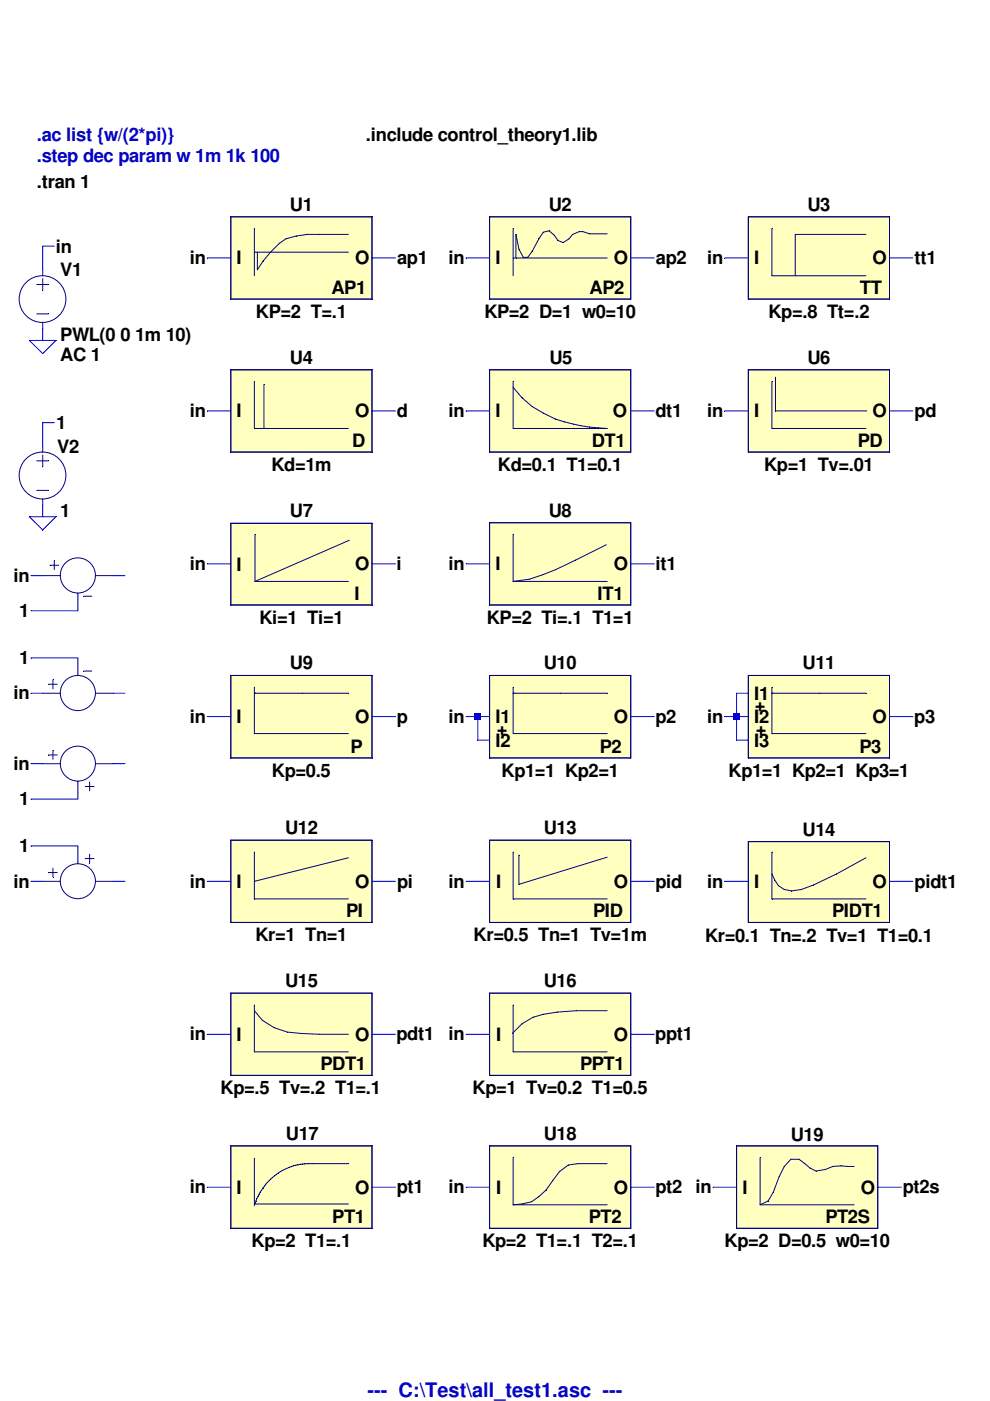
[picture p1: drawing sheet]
<svg xmlns="http://www.w3.org/2000/svg" width="210mm" height="297mm" viewBox="0 0 210 297" stroke-linecap="round" stroke-linejoin="round" font-family="sans-serif">
<defs><g id="words">
<text font-size="4.2" fill="#0000c8" x="77.9" y="296.3">--- C:\Test\all_test1.asc ---</text>
<g font-size="3.9" fill="#0000c8">
<text x="7.8" y="29.9">.ac list {w/(2*pi)}</text>
<text x="7.8" y="34.2">.step dec param w 1m 1k 100</text>
</g>
<g font-size="3.9">
<text x="77.6" y="29.9">.include control_theory1.lib</text>
<text x="7.8" y="39.8">.tran 1</text>
<text x="61.5" y="44.7">U1</text>
<text x="116.3" y="44.7">U2</text>
<text x="171.2" y="44.7">U3</text>
<text x="11.9" y="53.6">in</text>
<text x="12.8" y="58.5">V1</text>
<text x="40.2" y="56">in</text>
<text x="50.2" y="56">I</text>
<text x="75.3" y="56">O</text>
<text x="84.2" y="56">ap1</text>
<text x="95.1" y="56">in</text>
<text x="105" y="56">I</text>
<text x="130.1" y="56">O</text>
<text x="139.1" y="56">ap2</text>
<text x="149.9" y="56">in</text>
<text x="159.9" y="56">I</text>
<text x="185" y="56">O</text>
<text x="193.9" y="56">tt1</text>
<text x="70.3" y="62.3">AP1</text>
<text x="125" y="62.3">AP2</text>
<text x="182.3" y="62.3">TT</text>
<text x="54.3" y="67.4">KP=2 T=.1</text>
<text x="102.7" y="67.4">KP=2 D=1 w0=10</text>
<text x="162.9" y="67.4">Kp=.8 Tt=.2</text>
<text x="12.8" y="76.6">AC 1</text>
<text x="12.8" y="72.3">PWL(0 0 1m 10)</text>
<text x="61.5" y="77.1">U4</text>
<text x="116.5" y="77.3">U5</text>
<text x="171.2" y="77.1">U6</text>
<text x="40.2" y="88.4">in</text>
<text x="50.2" y="88.5">I</text>
<text x="75.3" y="88.5">O</text>
<text x="84.1" y="88.4">d</text>
<text x="95.1" y="88.4">in</text>
<text x="105" y="88.5">I</text>
<text x="130" y="88.5">O</text>
<text x="139" y="88.4">dt1</text>
<text x="149.9" y="88.4">in</text>
<text x="159.9" y="88.5">I</text>
<text x="185" y="88.5">O</text>
<text x="193.9" y="88.4">pd</text>
<text x="11.9" y="90.9">1</text>
<text x="12.1" y="96">V2</text>
<text x="74.6" y="94.7">D</text>
<text x="125.5" y="94.7">DT1</text>
<text x="181.9" y="94.7">PD</text>
<text x="57.6" y="99.9">Kd=1m</text>
<text x="105.6" y="99.9">Kd=0.1 T1=0.1</text>
<text x="162" y="99.9">Kp=1 Tv=.01</text>
<text x="12.8" y="109.7">1</text>
<text x="61.5" y="109.5">U7</text>
<text x="116.3" y="109.5">U8</text>
<text x="2.8" y="123.4">in</text>
<text x="40.2" y="120.9">in</text>
<text x="50.2" y="121">I</text>
<text x="75.3" y="120.9">O</text>
<text x="84.1" y="120.9">i</text>
<text x="95.1" y="120.9">in</text>
<text x="105" y="120.9">I</text>
<text x="130.1" y="120.9">O</text>
<text x="139" y="120.9">it1</text>
<text x="4.1" y="130.9">1</text>
<text x="75.1" y="127.1">I</text>
<text x="126.7" y="127.1">IT1</text>
<text x="55" y="132.2">Ki=1 Ti=1</text>
<text x="103.2" y="132.2">KP=2 Ti=.1 T1=1</text>
<text x="4.1" y="140.8">1</text>
<text x="61.5" y="141.9">U9</text>
<text x="115.3" y="141.9">U10</text>
<text x="170.2" y="141.9">U11</text>
<text x="2.8" y="148.3">in</text>
<text x="159.9" y="148.3">I1</text>
<text x="40.2" y="153.3">in</text>
<text x="50.2" y="153.3">I</text>
<text x="75.3" y="153.3">O</text>
<text x="84.1" y="153.3">p</text>
<text x="95.1" y="153.3">in</text>
<text x="105" y="153.3">I1</text>
<text x="105.4" y="155.8">+</text>
<text x="130.1" y="153.3">O</text>
<text x="139" y="153.3">p2</text>
<text x="149.9" y="153.3">in</text>
<text x="159.9" y="153.3">I2</text>
<text x="160.1" y="150.7">+</text>
<text x="160.2" y="155.8">+</text>
<text x="185" y="153.3">O</text>
<text x="193.8" y="153.3">p3</text>
<text x="74.3" y="159.6">P</text>
<text x="105" y="158.3">I2</text>
<text x="127.2" y="159.6">P2</text>
<text x="159.9" y="158.3">I3</text>
<text x="182.2" y="159.6">P3</text>
<text x="2.8" y="163.3">in</text>
<text x="57.7" y="164.7">Kp=0.5</text>
<text x="106.3" y="164.7">Kp1=1 Kp2=1</text>
<text x="154.5" y="164.7">Kp1=1 Kp2=1 Kp3=1</text>
<text x="4.1" y="170.7">1</text>
<text x="60.5" y="176.8">U12</text>
<text x="115.3" y="176.8">U13</text>
<text x="170.2" y="177.3">U14</text>
<text x="4.1" y="180.7">1</text>
<text x="2.8" y="188.2">in</text>
<text x="40.2" y="188.2">in</text>
<text x="50.2" y="188.2">I</text>
<text x="75.3" y="188.2">O</text>
<text x="84.2" y="188.2">pi</text>
<text x="95.1" y="188.2">in</text>
<text x="105.2" y="188.2">I</text>
<text x="130.1" y="188.2">O</text>
<text x="139" y="188.2">pid</text>
<text x="149.9" y="188.2">in</text>
<text x="159.9" y="188.2">I</text>
<text x="185" y="188.2">O</text>
<text x="193.9" y="188.2">pidt1</text>
<text x="73.4" y="194.4">PI</text>
<text x="125.8" y="194.4">PID</text>
<text x="176.4" y="194.4">PIDT1</text>
<text x="54.1" y="199.6">Kr=1 Tn=1</text>
<text x="100.4" y="199.6">Kr=0.5 Tn=1 Tv=1m</text>
<text x="149.5" y="199.7">Kr=0.1 Tn=.2 Tv=1 T1=0.1</text>
<text x="60.5" y="209.3">U15</text>
<text x="115.3" y="209.3">U16</text>
<text x="40.2" y="220.6">in</text>
<text x="50.2" y="220.6">I</text>
<text x="75.3" y="220.6">O</text>
<text x="84.1" y="220.6">pdt1</text>
<text x="95.1" y="220.6">in</text>
<text x="105.2" y="220.6">I</text>
<text x="130.1" y="220.6">O</text>
<text x="138.9" y="220.6">ppt1</text>
<text x="67.9" y="226.9">PDT1</text>
<text x="123" y="226.9">PPT1</text>
<text x="46.8" y="232">Kp=.5 Tv=.2 T1=.1</text>
<text x="100.2" y="232">Kp=1 Tv=0.2 T1=0.5</text>
<text x="60.6" y="241.7">U17</text>
<text x="115.3" y="241.7">U18</text>
<text x="167.7" y="241.8">U19</text>
<text x="40.2" y="253">in</text>
<text x="50.2" y="253.1">I</text>
<text x="75.3" y="253.1">O</text>
<text x="84.1" y="253">pt1</text>
<text x="95.1" y="253">in</text>
<text x="105.2" y="253.1">I</text>
<text x="130.1" y="253.1">O</text>
<text x="139" y="253">pt2</text>
<text x="147.4" y="253">in</text>
<text x="157.4" y="253.1">I</text>
<text x="182.5" y="253.1">O</text>
<text x="191.4" y="253">pt2s</text>
<text x="70.4" y="259.3">PT1</text>
<text x="124.8" y="259.3">PT2</text>
<text x="175" y="259.3">PT2S</text>
<text x="53.3" y="264.4">Kp=2 T1=.1</text>
<text x="102.3" y="264.4">Kp=2 T1=.1 T2=.1</text>
<text x="153.6" y="264.4">Kp=2 D=0.5 w0=10</text>
</g>
</g></defs>
<path d="M7.8 60.3h2.5" fill="none" stroke="#00007f" stroke-width=".21"/>
<path d="M7.8 66.5h2.5" fill="none" stroke="#00007f" stroke-width=".21"/>
<path d="M9.1 59.1v2.5" fill="none" stroke="#00007f" stroke-width=".21"/>
<path d="M9.1 68.4v1.3" fill="none" stroke="#00007f" stroke-width=".21"/>
<path d="M9.1 57.2v1.3" fill="none" stroke="#00007f" stroke-width=".21"/>
<g fill="none" stroke="#00007f" stroke-width=".21">
<path d="M7.8 97.7h2.5"/>
<circle cx="9" cy="63.4" r="5"/>
</g>
<path d="M7.8 104h2.5" fill="none" stroke="#00007f" stroke-width=".21"/>
<path d="M9.1 96.5v2.5" fill="none" stroke="#00007f" stroke-width=".21"/>
<path d="M9.1 105.8v1.3" fill="none" stroke="#00007f" stroke-width=".21"/>
<path d="M9.1 94.6v1.2" fill="none" stroke="#00007f" stroke-width=".21"/>
<circle cx="9" cy="100.8" r="5" fill="none" stroke="#00007f" stroke-width=".21"/>
<path d="M49.2 46.3h29.3v16.8h-29.3z" fill="#ffffc0"/>
<path d="M49.2 63.1h29.3" fill="none" stroke="#00007f" stroke-width=".21"/>
<path d="M49.2 46.3v16.8" fill="none" stroke="#00007f" stroke-width=".21"/>
<path d="M49.2 46.3h29.3" fill="none" stroke="#00007f" stroke-width=".21"/>
<path d="M78.5 46.3v16.8" fill="none" stroke="#00007f" stroke-width=".21"/>
<path d="M48.9 46h30v17.4h-30z" fill="#ffffc0"/>
<path d="M48.9 63.4h30" fill="none" stroke="#00007f" stroke-width=".21"/>
<path d="M48.9 46v17.4" fill="none" stroke="#00007f" stroke-width=".21"/>
<path d="M48.9 46h30" fill="none" stroke="#00007f" stroke-width=".21"/>
<path d="M78.9 46v17.4" fill="none" stroke="#00007f" stroke-width=".21"/>
<path d="M48.9 46h30" fill="none" stroke="#00007f" stroke-width=".21"/>
<path d="M78.9 46v17.4" fill="none" stroke="#00007f" stroke-width=".21"/>
<path d="M48.9 63.4h30" fill="none" stroke="#00007f" stroke-width=".21"/>
<path d="M48.9 46v17.4" fill="none" stroke="#00007f" stroke-width=".21"/>
<path d="M53.9 48.5v10" fill="none" stroke="#00007f" stroke-width=".21"/>
<path d="M53.9 53.5h20" fill="none" stroke="#00007f" stroke-width=".21"/>
<path d="M54.6 53.5v3.7" fill="none" stroke="#00007f" stroke-width=".21"/>
<path d="M55.8 55.3l-1.2 1.9" fill="none" stroke="#00007f" stroke-width=".21"/>
<path d="M57.4 53.5l-1.6 1.8" fill="none" stroke="#00007f" stroke-width=".21"/>
<path d="M59.2 51.6l-1.8 1.9" fill="none" stroke="#00007f" stroke-width=".21"/>
<path d="M60.6 50.6l-1.4 1" fill="none" stroke="#00007f" stroke-width=".21"/>
<path d="M62.8 50l-2.2 .6" fill="none" stroke="#00007f" stroke-width=".21"/>
<path d="M65.2 49.7l-2.4 .3" fill="none" stroke="#00007f" stroke-width=".21"/>
<path d="M65.2 49.7h2.4" fill="none" stroke="#00007f" stroke-width=".21"/>
<path d="M67.6 49.7h6.3" fill="none" stroke="#00007f" stroke-width=".21"/>
<path d="M104.1 46.3h29.3v16.8h-29.3z" fill="#ffffc0"/>
<path d="M104.1 63.1h29.3" fill="none" stroke="#00007f" stroke-width=".21"/>
<path d="M104.1 46.3v16.8" fill="none" stroke="#00007f" stroke-width=".21"/>
<path d="M104.1 46.3h29.3" fill="none" stroke="#00007f" stroke-width=".21"/>
<path d="M133.4 46.3v16.8" fill="none" stroke="#00007f" stroke-width=".21"/>
<path d="M103.8 46h29.9v17.4h-29.9z" fill="#ffffc0"/>
<path d="M103.8 63.4h29.9" fill="none" stroke="#00007f" stroke-width=".21"/>
<path d="M103.8 46v17.4" fill="none" stroke="#00007f" stroke-width=".21"/>
<path d="M103.8 46h29.9" fill="none" stroke="#00007f" stroke-width=".21"/>
<path d="M133.7 46v17.4" fill="none" stroke="#00007f" stroke-width=".21"/>
<path d="M103.8 46h29.9" fill="none" stroke="#00007f" stroke-width=".21"/>
<path d="M133.7 46v17.4" fill="none" stroke="#00007f" stroke-width=".21"/>
<path d="M103.8 63.4h29.9" fill="none" stroke="#00007f" stroke-width=".21"/>
<path d="M103.8 46v17.4" fill="none" stroke="#00007f" stroke-width=".21"/>
<path d="M108.8 48.5v10" fill="none" stroke="#00007f" stroke-width=".21"/>
<path d="M108.8 54.7h19.9" fill="none" stroke="#00007f" stroke-width=".21"/>
<path d="M109.4 49.7v5" fill="none" stroke="#00007f" stroke-width=".21"/>
<path d="M109.4 49.7l.6 3.1" fill="none" stroke="#00007f" stroke-width=".21"/>
<path d="M110 52.8l1 1.8" fill="none" stroke="#00007f" stroke-width=".21"/>
<path d="M111 54.6h.9" fill="none" stroke="#00007f" stroke-width=".21"/>
<path d="M112.8 53.3l-.9 1.3" fill="none" stroke="#00007f" stroke-width=".21"/>
<path d="M114.3 50.6l-1.5 2.7" fill="none" stroke="#00007f" stroke-width=".21"/>
<path d="M115.2 49.2l-.9 1.4" fill="none" stroke="#00007f" stroke-width=".21"/>
<path d="M116.4 48.9l-1.2 .3" fill="none" stroke="#00007f" stroke-width=".21"/>
<path d="M116.4 48.9l1.1 1" fill="none" stroke="#00007f" stroke-width=".21"/>
<path d="M117.5 49.9l.8 1.1" fill="none" stroke="#00007f" stroke-width=".21"/>
<path d="M118.3 51l1.1 .4" fill="none" stroke="#00007f" stroke-width=".21"/>
<path d="M120.6 50.6l-1.2 .8" fill="none" stroke="#00007f" stroke-width=".21"/>
<path d="M121.4 49.7l-.8 .9" fill="none" stroke="#00007f" stroke-width=".21"/>
<path d="M122.8 49.1l-1.4 .6" fill="none" stroke="#00007f" stroke-width=".21"/>
<path d="M122.8 49.1h.8" fill="none" stroke="#00007f" stroke-width=".21"/>
<path d="M123.6 49.1l1.4 .5" fill="none" stroke="#00007f" stroke-width=".21"/>
<path d="M125 49.6h3.7" fill="none" stroke="#00007f" stroke-width=".21"/>
<path d="M159 46.3h29.3v16.8h-29.3z" fill="#ffffc0"/>
<path d="M159 63.1h29.3" fill="none" stroke="#00007f" stroke-width=".21"/>
<path d="M159 46.3v16.8" fill="none" stroke="#00007f" stroke-width=".21"/>
<path d="M159 46.3h29.3" fill="none" stroke="#00007f" stroke-width=".21"/>
<path d="M188.3 46.3v16.8" fill="none" stroke="#00007f" stroke-width=".21"/>
<path d="M158.7 46h29.9v17.4h-29.9z" fill="#ffffc0"/>
<path d="M158.7 63.4h29.9" fill="none" stroke="#00007f" stroke-width=".21"/>
<path d="M158.7 46v17.4" fill="none" stroke="#00007f" stroke-width=".21"/>
<path d="M158.7 46h29.9" fill="none" stroke="#00007f" stroke-width=".21"/>
<path d="M188.6 46v17.4" fill="none" stroke="#00007f" stroke-width=".21"/>
<path d="M158.7 46h29.9" fill="none" stroke="#00007f" stroke-width=".21"/>
<path d="M188.6 46v17.4" fill="none" stroke="#00007f" stroke-width=".21"/>
<path d="M158.7 63.4h29.9" fill="none" stroke="#00007f" stroke-width=".21"/>
<path d="M158.7 46v17.4" fill="none" stroke="#00007f" stroke-width=".21"/>
<path d="M168.6 49.7h15" fill="none" stroke="#00007f" stroke-width=".21"/>
<path d="M168.6 49.7v8.8" fill="none" stroke="#00007f" stroke-width=".21"/>
<path d="M163.7 48.5v10" fill="none" stroke="#00007f" stroke-width=".21"/>
<path d="M163.7 58.5h19.9" fill="none" stroke="#00007f" stroke-width=".21"/>
<path d="M49.2 78.7h29.3v16.8h-29.3z" fill="#ffffc0"/>
<path d="M49.2 95.5h29.3" fill="none" stroke="#00007f" stroke-width=".21"/>
<path d="M49.2 78.7v16.8" fill="none" stroke="#00007f" stroke-width=".21"/>
<path d="M49.2 78.7h29.3" fill="none" stroke="#00007f" stroke-width=".21"/>
<path d="M78.5 78.7v16.8" fill="none" stroke="#00007f" stroke-width=".21"/>
<path d="M48.9 78.4h30v17.4h-30z" fill="#ffffc0"/>
<path d="M48.9 95.8h30" fill="none" stroke="#00007f" stroke-width=".21"/>
<path d="M48.9 78.4v17.4" fill="none" stroke="#00007f" stroke-width=".21"/>
<path d="M48.9 78.4h30" fill="none" stroke="#00007f" stroke-width=".21"/>
<path d="M78.9 78.4v17.4" fill="none" stroke="#00007f" stroke-width=".21"/>
<path d="M48.9 78.4h30" fill="none" stroke="#00007f" stroke-width=".21"/>
<path d="M78.9 78.4v17.4" fill="none" stroke="#00007f" stroke-width=".21"/>
<path d="M48.9 95.8h30" fill="none" stroke="#00007f" stroke-width=".21"/>
<path d="M48.9 78.4v17.4" fill="none" stroke="#00007f" stroke-width=".21"/>
<path d="M53.9 80.9v9.9" fill="none" stroke="#00007f" stroke-width=".21"/>
<path d="M53.9 90.8h20" fill="none" stroke="#00007f" stroke-width=".21"/>
<path d="M56 81.5v9.3" fill="none" stroke="#00007f" stroke-width=".21"/>
<path d="M104.1 78.7h29.3v16.8h-29.3z" fill="#ffffc0"/>
<path d="M104.1 95.5h29.3" fill="none" stroke="#00007f" stroke-width=".21"/>
<path d="M104.1 78.7v16.8" fill="none" stroke="#00007f" stroke-width=".21"/>
<path d="M104.1 78.7h29.3" fill="none" stroke="#00007f" stroke-width=".21"/>
<path d="M133.4 78.7v16.8" fill="none" stroke="#00007f" stroke-width=".21"/>
<path d="M103.8 78.4h29.9v17.4h-29.9z" fill="#ffffc0"/>
<path d="M103.8 95.8h29.9" fill="none" stroke="#00007f" stroke-width=".21"/>
<path d="M103.8 78.4v17.4" fill="none" stroke="#00007f" stroke-width=".21"/>
<path d="M103.8 78.4h29.9" fill="none" stroke="#00007f" stroke-width=".21"/>
<path d="M133.7 78.4v17.4" fill="none" stroke="#00007f" stroke-width=".21"/>
<path d="M103.8 78.4h29.9" fill="none" stroke="#00007f" stroke-width=".21"/>
<path d="M133.7 78.4v17.4" fill="none" stroke="#00007f" stroke-width=".21"/>
<path d="M103.8 95.8h29.9" fill="none" stroke="#00007f" stroke-width=".21"/>
<path d="M103.8 78.4v17.4" fill="none" stroke="#00007f" stroke-width=".21"/>
<path d="M108.8 80.9v9.9" fill="none" stroke="#00007f" stroke-width=".21"/>
<path d="M108.8 90.8h19.9" fill="none" stroke="#00007f" stroke-width=".21"/>
<path d="M108.8 82.1l1.9 2.2" fill="none" stroke="#00007f" stroke-width=".21"/>
<path d="M110.7 84.3l2.1 1.9" fill="none" stroke="#00007f" stroke-width=".21"/>
<path d="M112.8 86.2l2.4 1.4" fill="none" stroke="#00007f" stroke-width=".21"/>
<path d="M115.2 87.6l2.5 1.2" fill="none" stroke="#00007f" stroke-width=".21"/>
<path d="M117.7 88.8l2 .7" fill="none" stroke="#00007f" stroke-width=".21"/>
<path d="M119.7 89.5l1.9 .4" fill="none" stroke="#00007f" stroke-width=".21"/>
<path d="M121.6 89.9l1.5 .4" fill="none" stroke="#00007f" stroke-width=".21"/>
<path d="M123.1 90.3l1.9 .3" fill="none" stroke="#00007f" stroke-width=".21"/>
<path d="M125 90.6l1.9 .1" fill="none" stroke="#00007f" stroke-width=".21"/>
<path d="M126.9 90.7l1.8 .1" fill="none" stroke="#00007f" stroke-width=".21"/>
<path d="M159 78.7h29.3v16.8h-29.3z" fill="#ffffc0"/>
<path d="M159 95.5h29.3" fill="none" stroke="#00007f" stroke-width=".21"/>
<path d="M159 78.7v16.8" fill="none" stroke="#00007f" stroke-width=".21"/>
<path d="M159 78.7h29.3" fill="none" stroke="#00007f" stroke-width=".21"/>
<path d="M188.3 78.7v16.8" fill="none" stroke="#00007f" stroke-width=".21"/>
<path d="M158.7 78.4h29.9v17.4h-29.9z" fill="#ffffc0"/>
<path d="M158.7 95.8h29.9" fill="none" stroke="#00007f" stroke-width=".21"/>
<path d="M158.7 78.4v17.4" fill="none" stroke="#00007f" stroke-width=".21"/>
<path d="M158.7 78.4h29.9" fill="none" stroke="#00007f" stroke-width=".21"/>
<path d="M188.6 78.4v17.4" fill="none" stroke="#00007f" stroke-width=".21"/>
<path d="M158.7 78.4h29.9" fill="none" stroke="#00007f" stroke-width=".21"/>
<path d="M188.6 78.4v17.4" fill="none" stroke="#00007f" stroke-width=".21"/>
<path d="M158.7 95.8h29.9" fill="none" stroke="#00007f" stroke-width=".21"/>
<path d="M158.7 78.4v17.4" fill="none" stroke="#00007f" stroke-width=".21"/>
<path d="M164.4 87.1h19.4" fill="none" stroke="#00007f" stroke-width=".21"/>
<path d="M163.7 80.9v9.9" fill="none" stroke="#00007f" stroke-width=".21"/>
<path d="M163.7 90.8h19.9" fill="none" stroke="#00007f" stroke-width=".21"/>
<path d="M164.4 80v7.1" fill="none" stroke="#00007f" stroke-width=".21"/>
<path d="M49.2 111.3h29.3v16.6h-29.3z" fill="#ffffc0"/>
<path d="M49.2 127.9h29.3" fill="none" stroke="#00007f" stroke-width=".21"/>
<path d="M49.2 111.3v16.6" fill="none" stroke="#00007f" stroke-width=".21"/>
<path d="M49.2 111.3h29.3" fill="none" stroke="#00007f" stroke-width=".21"/>
<path d="M78.5 111.3v16.6" fill="none" stroke="#00007f" stroke-width=".21"/>
<path d="M48.9 111h30v17.3h-30z" fill="#ffffc0"/>
<path d="M48.9 128.3h30" fill="none" stroke="#00007f" stroke-width=".21"/>
<path d="M48.9 111v17.3" fill="none" stroke="#00007f" stroke-width=".21"/>
<path d="M48.9 111h30" fill="none" stroke="#00007f" stroke-width=".21"/>
<path d="M78.9 111v17.3" fill="none" stroke="#00007f" stroke-width=".21"/>
<path d="M48.9 111h30" fill="none" stroke="#00007f" stroke-width=".21"/>
<path d="M78.9 111v17.3" fill="none" stroke="#00007f" stroke-width=".21"/>
<path d="M48.9 128.3h30" fill="none" stroke="#00007f" stroke-width=".21"/>
<path d="M48.9 111v17.3" fill="none" stroke="#00007f" stroke-width=".21"/>
<path d="M74 114.6l-19.9 8.7" fill="none" stroke="#00007f" stroke-width=".21"/>
<path d="M54.1 113.3v10" fill="none" stroke="#00007f" stroke-width=".21"/>
<path d="M54.1 123.3h19.8" fill="none" stroke="#00007f" stroke-width=".21"/>
<path d="M104.1 111.1h29.3v16.8h-29.3z" fill="#ffffc0"/>
<path d="M104.1 127.9h29.3" fill="none" stroke="#00007f" stroke-width=".21"/>
<path d="M104.1 111.1v16.8" fill="none" stroke="#00007f" stroke-width=".21"/>
<path d="M104.1 111.1h29.3" fill="none" stroke="#00007f" stroke-width=".21"/>
<path d="M133.4 111.1v16.8" fill="none" stroke="#00007f" stroke-width=".21"/>
<path d="M103.8 110.8h29.9v17.5h-29.9z" fill="#ffffc0"/>
<path d="M103.8 128.3h29.9" fill="none" stroke="#00007f" stroke-width=".21"/>
<path d="M103.8 110.8v17.5" fill="none" stroke="#00007f" stroke-width=".21"/>
<path d="M103.8 110.8h29.9" fill="none" stroke="#00007f" stroke-width=".21"/>
<path d="M133.7 110.8v17.5" fill="none" stroke="#00007f" stroke-width=".21"/>
<path d="M103.8 110.8h29.9" fill="none" stroke="#00007f" stroke-width=".21"/>
<path d="M133.7 110.8v17.5" fill="none" stroke="#00007f" stroke-width=".21"/>
<path d="M103.8 128.3h29.9" fill="none" stroke="#00007f" stroke-width=".21"/>
<path d="M103.8 110.8v17.5" fill="none" stroke="#00007f" stroke-width=".21"/>
<path d="M108.8 113.3v10" fill="none" stroke="#00007f" stroke-width=".21"/>
<path d="M108.8 123.3h19.9" fill="none" stroke="#00007f" stroke-width=".21"/>
<path d="M112.2 122.8l-3.4 .5" fill="none" stroke="#00007f" stroke-width=".21"/>
<path d="M115 121.9l-2.8 .9" fill="none" stroke="#00007f" stroke-width=".21"/>
<path d="M117.8 120.8l-2.8 1.1" fill="none" stroke="#00007f" stroke-width=".21"/>
<path d="M122 118.7l-4.2 2.1" fill="none" stroke="#00007f" stroke-width=".21"/>
<path d="M128.6 115.5l-6.6 3.2" fill="none" stroke="#00007f" stroke-width=".21"/>
<path d="M48.9 143.2h30v17.5h-30z" fill="#ffffc0"/>
<path d="M48.9 160.7h30" fill="none" stroke="#00007f" stroke-width=".21"/>
<path d="M48.9 143.2v17.5" fill="none" stroke="#00007f" stroke-width=".21"/>
<path d="M48.9 143.2h30" fill="none" stroke="#00007f" stroke-width=".21"/>
<path d="M78.9 143.2v17.5" fill="none" stroke="#00007f" stroke-width=".21"/>
<path d="M48.9 143.2h30" fill="none" stroke="#00007f" stroke-width=".21"/>
<path d="M78.9 143.2v17.5" fill="none" stroke="#00007f" stroke-width=".21"/>
<path d="M48.9 160.7h30" fill="none" stroke="#00007f" stroke-width=".21"/>
<path d="M48.9 143.2v17.5" fill="none" stroke="#00007f" stroke-width=".21"/>
<path d="M64.1 147h9.8" fill="none" stroke="#00007f" stroke-width=".21"/>
<path d="M53.9 147h10.2" fill="none" stroke="#00007f" stroke-width=".21"/>
<path d="M53.9 147h.1" fill="none" stroke="#00007f" stroke-width=".21"/>
<path d="M53.9 147h.1" fill="none" stroke="#00007f" stroke-width=".21"/>
<path d="M53.9 145.7v9.8" fill="none" stroke="#00007f" stroke-width=".21"/>
<path d="M53.9 155.5h20" fill="none" stroke="#00007f" stroke-width=".21"/>
<path d="M103.8 143.2h29.9v17.5h-29.9z" fill="#ffffc0"/>
<path d="M103.8 160.7h29.9" fill="none" stroke="#00007f" stroke-width=".21"/>
<path d="M103.8 143.2v17.5" fill="none" stroke="#00007f" stroke-width=".21"/>
<path d="M103.8 143.2h29.9" fill="none" stroke="#00007f" stroke-width=".21"/>
<path d="M133.7 143.2v17.5" fill="none" stroke="#00007f" stroke-width=".21"/>
<path d="M103.8 143.2h29.9" fill="none" stroke="#00007f" stroke-width=".21"/>
<path d="M133.7 143.2v17.5" fill="none" stroke="#00007f" stroke-width=".21"/>
<path d="M103.8 160.7h29.9" fill="none" stroke="#00007f" stroke-width=".21"/>
<path d="M103.8 143.2v17.5" fill="none" stroke="#00007f" stroke-width=".21"/>
<path d="M118.9 147h9.8" fill="none" stroke="#00007f" stroke-width=".21"/>
<path d="M108.8 147h10.1" fill="none" stroke="#00007f" stroke-width=".21"/>
<path d="M108.8 147h.1" fill="none" stroke="#00007f" stroke-width=".21"/>
<path d="M108.8 147h.1" fill="none" stroke="#00007f" stroke-width=".21"/>
<path d="M108.8 145.7v9.8" fill="none" stroke="#00007f" stroke-width=".21"/>
<path d="M108.8 155.5h19.9" fill="none" stroke="#00007f" stroke-width=".21"/>
<path d="M158.7 143.2h29.9v17.5h-29.9z" fill="#ffffc0"/>
<path d="M158.7 160.7h29.9" fill="none" stroke="#00007f" stroke-width=".21"/>
<path d="M158.7 143.2v17.5" fill="none" stroke="#00007f" stroke-width=".21"/>
<path d="M158.7 143.2h29.9" fill="none" stroke="#00007f" stroke-width=".21"/>
<path d="M188.6 143.2v17.5" fill="none" stroke="#00007f" stroke-width=".21"/>
<path d="M158.7 143.2h29.9" fill="none" stroke="#00007f" stroke-width=".21"/>
<path d="M188.6 143.2v17.5" fill="none" stroke="#00007f" stroke-width=".21"/>
<path d="M158.7 160.7h29.9" fill="none" stroke="#00007f" stroke-width=".21"/>
<path d="M158.7 143.2v17.5" fill="none" stroke="#00007f" stroke-width=".21"/>
<path d="M173.8 147h9.8" fill="none" stroke="#00007f" stroke-width=".21"/>
<path d="M163.7 147h10.1" fill="none" stroke="#00007f" stroke-width=".21"/>
<path d="M163.7 147h.1" fill="none" stroke="#00007f" stroke-width=".21"/>
<path d="M163.7 147h.1" fill="none" stroke="#00007f" stroke-width=".21"/>
<path d="M163.7 145.7v9.8" fill="none" stroke="#00007f" stroke-width=".21"/>
<path d="M163.7 155.5h19.9" fill="none" stroke="#00007f" stroke-width=".21"/>
<path d="M49.2 178.4h29.3v16.9h-29.3z" fill="#ffffc0"/>
<path d="M49.2 195.3h29.3" fill="none" stroke="#00007f" stroke-width=".21"/>
<path d="M49.2 178.4v16.9" fill="none" stroke="#00007f" stroke-width=".21"/>
<path d="M49.2 178.4h29.3" fill="none" stroke="#00007f" stroke-width=".21"/>
<path d="M78.5 178.4v16.9" fill="none" stroke="#00007f" stroke-width=".21"/>
<path d="M48.9 178.1h30v17.5h-30z" fill="#ffffc0"/>
<path d="M48.9 195.6h30" fill="none" stroke="#00007f" stroke-width=".21"/>
<path d="M48.9 178.1v17.5" fill="none" stroke="#00007f" stroke-width=".21"/>
<path d="M48.9 178.1h30" fill="none" stroke="#00007f" stroke-width=".21"/>
<path d="M78.9 178.1v17.5" fill="none" stroke="#00007f" stroke-width=".21"/>
<path d="M48.9 178.1h30" fill="none" stroke="#00007f" stroke-width=".21"/>
<path d="M78.9 178.1v17.5" fill="none" stroke="#00007f" stroke-width=".21"/>
<path d="M48.9 195.6h30" fill="none" stroke="#00007f" stroke-width=".21"/>
<path d="M48.9 178.1v17.5" fill="none" stroke="#00007f" stroke-width=".21"/>
<path d="M73.9 181.9l-20 5" fill="none" stroke="#00007f" stroke-width=".21"/>
<path d="M53.9 180.6v10" fill="none" stroke="#00007f" stroke-width=".21"/>
<path d="M53.9 190.6h20" fill="none" stroke="#00007f" stroke-width=".21"/>
<path d="M104.1 178.4h29.3v16.9h-29.3z" fill="#ffffc0"/>
<path d="M104.1 195.3h29.3" fill="none" stroke="#00007f" stroke-width=".21"/>
<path d="M104.1 178.4v16.9" fill="none" stroke="#00007f" stroke-width=".21"/>
<path d="M104.1 178.4h29.3" fill="none" stroke="#00007f" stroke-width=".21"/>
<path d="M133.4 178.4v16.9" fill="none" stroke="#00007f" stroke-width=".21"/>
<path d="M103.8 178.1h29.9v17.5h-29.9z" fill="#ffffc0"/>
<path d="M103.8 195.6h29.9" fill="none" stroke="#00007f" stroke-width=".21"/>
<path d="M103.8 178.1v17.5" fill="none" stroke="#00007f" stroke-width=".21"/>
<path d="M103.8 178.1h29.9" fill="none" stroke="#00007f" stroke-width=".21"/>
<path d="M133.7 178.1v17.5" fill="none" stroke="#00007f" stroke-width=".21"/>
<path d="M103.8 178.1h29.9" fill="none" stroke="#00007f" stroke-width=".21"/>
<path d="M133.7 178.1v17.5" fill="none" stroke="#00007f" stroke-width=".21"/>
<path d="M103.8 195.6h29.9" fill="none" stroke="#00007f" stroke-width=".21"/>
<path d="M103.8 178.1v17.5" fill="none" stroke="#00007f" stroke-width=".21"/>
<path d="M108.8 180.6v10" fill="none" stroke="#00007f" stroke-width=".21"/>
<path d="M108.8 190.6h19.9" fill="none" stroke="#00007f" stroke-width=".21"/>
<path d="M110 181.3v6.2" fill="none" stroke="#00007f" stroke-width=".21"/>
<path d="M128.7 181.7l-18.7 5.8" fill="none" stroke="#00007f" stroke-width=".21"/>
<path d="M159 178.8h29.3v16.5h-29.3z" fill="#ffffc0"/>
<path d="M159 195.3h29.3" fill="none" stroke="#00007f" stroke-width=".21"/>
<path d="M159 178.8v16.5" fill="none" stroke="#00007f" stroke-width=".21"/>
<path d="M159 178.8h29.3" fill="none" stroke="#00007f" stroke-width=".21"/>
<path d="M188.3 178.8v16.5" fill="none" stroke="#00007f" stroke-width=".21"/>
<path d="M158.7 178.4h29.9v17.2h-29.9z" fill="#ffffc0"/>
<path d="M158.7 195.6h29.9" fill="none" stroke="#00007f" stroke-width=".21"/>
<path d="M158.7 178.4v17.2" fill="none" stroke="#00007f" stroke-width=".21"/>
<path d="M158.7 178.4h29.9" fill="none" stroke="#00007f" stroke-width=".21"/>
<path d="M188.6 178.4v17.2" fill="none" stroke="#00007f" stroke-width=".21"/>
<path d="M158.7 178.4h29.9" fill="none" stroke="#00007f" stroke-width=".21"/>
<path d="M188.6 178.4v17.2" fill="none" stroke="#00007f" stroke-width=".21"/>
<path d="M158.7 195.6h29.9" fill="none" stroke="#00007f" stroke-width=".21"/>
<path d="M158.7 178.4v17.2" fill="none" stroke="#00007f" stroke-width=".21"/>
<path d="M163.7 180.6v10" fill="none" stroke="#00007f" stroke-width=".21"/>
<path d="M163.7 190.6h19.9" fill="none" stroke="#00007f" stroke-width=".21"/>
<path d="M163.7 185.3l.6 1.3" fill="none" stroke="#00007f" stroke-width=".21"/>
<path d="M164.3 186.6l.8 1.2" fill="none" stroke="#00007f" stroke-width=".21"/>
<path d="M165.1 187.8l1.2 .8" fill="none" stroke="#00007f" stroke-width=".21"/>
<path d="M166.3 188.6l1.6 .3" fill="none" stroke="#00007f" stroke-width=".21"/>
<path d="M169.9 188.6l-2 .3" fill="none" stroke="#00007f" stroke-width=".21"/>
<path d="M172.5 187.6l-2.6 1" fill="none" stroke="#00007f" stroke-width=".21"/>
<path d="M177.4 185.3l-4.9 2.3" fill="none" stroke="#00007f" stroke-width=".21"/>
<path d="M183.6 181.9l-6.2 3.4" fill="none" stroke="#00007f" stroke-width=".21"/>
<path d="M49.2 210.9h29.3v16.8h-29.3z" fill="#ffffc0"/>
<path d="M49.2 227.7h29.3" fill="none" stroke="#00007f" stroke-width=".21"/>
<path d="M49.2 210.9v16.8" fill="none" stroke="#00007f" stroke-width=".21"/>
<path d="M49.2 210.9h29.3" fill="none" stroke="#00007f" stroke-width=".21"/>
<path d="M78.5 210.9v16.8" fill="none" stroke="#00007f" stroke-width=".21"/>
<path d="M48.9 210.6h30v17.4h-30z" fill="#ffffc0"/>
<path d="M48.9 228h30" fill="none" stroke="#00007f" stroke-width=".21"/>
<path d="M48.9 210.6v17.4" fill="none" stroke="#00007f" stroke-width=".21"/>
<path d="M48.9 210.6h30" fill="none" stroke="#00007f" stroke-width=".21"/>
<path d="M78.9 210.6v17.4" fill="none" stroke="#00007f" stroke-width=".21"/>
<path d="M48.9 210.6h30" fill="none" stroke="#00007f" stroke-width=".21"/>
<path d="M78.9 210.6v17.4" fill="none" stroke="#00007f" stroke-width=".21"/>
<path d="M48.9 228h30" fill="none" stroke="#00007f" stroke-width=".21"/>
<path d="M48.9 210.6v17.4" fill="none" stroke="#00007f" stroke-width=".21"/>
<path d="M53.9 213.1v9.9" fill="none" stroke="#00007f" stroke-width=".21"/>
<path d="M53.9 223h20" fill="none" stroke="#00007f" stroke-width=".21"/>
<path d="M53.9 214.3l1.7 2" fill="none" stroke="#00007f" stroke-width=".21"/>
<path d="M55.6 216.3l2.5 1.6" fill="none" stroke="#00007f" stroke-width=".21"/>
<path d="M58.1 217.9l2.8 .9" fill="none" stroke="#00007f" stroke-width=".21"/>
<path d="M60.9 218.8l3 .3" fill="none" stroke="#00007f" stroke-width=".21"/>
<path d="M63.9 219.1l3.9 .2" fill="none" stroke="#00007f" stroke-width=".21"/>
<path d="M67.8 219.3h6.1" fill="none" stroke="#00007f" stroke-width=".21"/>
<path d="M104.1 210.9h29.3v16.8h-29.3z" fill="#ffffc0"/>
<path d="M104.1 227.7h29.3" fill="none" stroke="#00007f" stroke-width=".21"/>
<path d="M104.1 210.9v16.8" fill="none" stroke="#00007f" stroke-width=".21"/>
<path d="M104.1 210.9h29.3" fill="none" stroke="#00007f" stroke-width=".21"/>
<path d="M133.4 210.9v16.8" fill="none" stroke="#00007f" stroke-width=".21"/>
<path d="M103.8 210.6h29.9v17.4h-29.9z" fill="#ffffc0"/>
<path d="M103.8 228h29.9" fill="none" stroke="#00007f" stroke-width=".21"/>
<path d="M103.8 210.6v17.4" fill="none" stroke="#00007f" stroke-width=".21"/>
<path d="M103.8 210.6h29.9" fill="none" stroke="#00007f" stroke-width=".21"/>
<path d="M133.7 210.6v17.4" fill="none" stroke="#00007f" stroke-width=".21"/>
<path d="M103.8 210.6h29.9" fill="none" stroke="#00007f" stroke-width=".21"/>
<path d="M133.7 210.6v17.4" fill="none" stroke="#00007f" stroke-width=".21"/>
<path d="M103.8 228h29.9" fill="none" stroke="#00007f" stroke-width=".21"/>
<path d="M103.8 210.6v17.4" fill="none" stroke="#00007f" stroke-width=".21"/>
<path d="M108.8 213.1v9.9" fill="none" stroke="#00007f" stroke-width=".21"/>
<path d="M108.8 223h19.9" fill="none" stroke="#00007f" stroke-width=".21"/>
<path d="M110.7 217.1l-2.1 2" fill="none" stroke="#00007f" stroke-width=".21"/>
<path d="M113 215.7l-2.3 1.4" fill="none" stroke="#00007f" stroke-width=".21"/>
<path d="M115.2 215.1l-2.2 .6" fill="none" stroke="#00007f" stroke-width=".21"/>
<path d="M118.2 214.6l-3 .5" fill="none" stroke="#00007f" stroke-width=".21"/>
<path d="M122.2 214.3l-4 .3" fill="none" stroke="#00007f" stroke-width=".21"/>
<path d="M122.2 214.3h6.5" fill="none" stroke="#00007f" stroke-width=".21"/>
<path d="M49.2 243.3h29.3v16.8h-29.3z" fill="#ffffc0"/>
<path d="M49.2 260.1h29.3" fill="none" stroke="#00007f" stroke-width=".21"/>
<path d="M49.2 243.3v16.8" fill="none" stroke="#00007f" stroke-width=".21"/>
<path d="M49.2 243.3h29.3" fill="none" stroke="#00007f" stroke-width=".21"/>
<path d="M78.5 243.3v16.8" fill="none" stroke="#00007f" stroke-width=".21"/>
<path d="M48.9 243h30v17.4h-30z" fill="#ffffc0"/>
<path d="M48.9 260.4h30" fill="none" stroke="#00007f" stroke-width=".21"/>
<path d="M48.9 243v17.4" fill="none" stroke="#00007f" stroke-width=".21"/>
<path d="M48.9 243h30" fill="none" stroke="#00007f" stroke-width=".21"/>
<path d="M78.9 243v17.4" fill="none" stroke="#00007f" stroke-width=".21"/>
<path d="M48.9 243h30" fill="none" stroke="#00007f" stroke-width=".21"/>
<path d="M78.9 243v17.4" fill="none" stroke="#00007f" stroke-width=".21"/>
<path d="M48.9 260.4h30" fill="none" stroke="#00007f" stroke-width=".21"/>
<path d="M48.9 243v17.4" fill="none" stroke="#00007f" stroke-width=".21"/>
<path d="M66.3 246.7h7.6" fill="none" stroke="#00007f" stroke-width=".21"/>
<path d="M53.9 245.6v9.7" fill="none" stroke="#00007f" stroke-width=".21"/>
<path d="M53.9 255.3h20" fill="none" stroke="#00007f" stroke-width=".21"/>
<path d="M54.1 255.1l-.2 .6" fill="none" stroke="#00007f" stroke-width=".21"/>
<path d="M54.3 254.6l-.2 .5" fill="none" stroke="#00007f" stroke-width=".21"/>
<path d="M54.4 254.2l-.1 .4" fill="none" stroke="#00007f" stroke-width=".21"/>
<path d="M54.7 253.7l-.3 .5" fill="none" stroke="#00007f" stroke-width=".21"/>
<path d="M54.9 253.2l-.2 .5" fill="none" stroke="#00007f" stroke-width=".21"/>
<path d="M55.2 252.8l-.3 .4" fill="none" stroke="#00007f" stroke-width=".21"/>
<path d="M55.5 252.3l-.3 .5" fill="none" stroke="#00007f" stroke-width=".21"/>
<path d="M55.8 251.9l-.3 .4" fill="none" stroke="#00007f" stroke-width=".21"/>
<path d="M56 251.5l-.2 .4" fill="none" stroke="#00007f" stroke-width=".21"/>
<path d="M56.3 251.1l-.3 .4" fill="none" stroke="#00007f" stroke-width=".21"/>
<path d="M56.7 250.7l-.4 .4" fill="none" stroke="#00007f" stroke-width=".21"/>
<path d="M57.1 250.3l-.4 .4" fill="none" stroke="#00007f" stroke-width=".21"/>
<path d="M57.4 250l-.3 .3" fill="none" stroke="#00007f" stroke-width=".21"/>
<path d="M57.8 249.6l-.4 .4" fill="none" stroke="#00007f" stroke-width=".21"/>
<path d="M58.2 249.3l-.4 .3" fill="none" stroke="#00007f" stroke-width=".21"/>
<path d="M58.6 249l-.4 .3" fill="none" stroke="#00007f" stroke-width=".21"/>
<path d="M59 248.7l-.4 .3" fill="none" stroke="#00007f" stroke-width=".21"/>
<path d="M59.4 248.4l-.4 .3" fill="none" stroke="#00007f" stroke-width=".21"/>
<path d="M59.9 248.2l-.5 .2" fill="none" stroke="#00007f" stroke-width=".21"/>
<path d="M60.3 247.9l-.4 .3" fill="none" stroke="#00007f" stroke-width=".21"/>
<path d="M60.8 247.7l-.5 .2" fill="none" stroke="#00007f" stroke-width=".21"/>
<path d="M61.3 247.5l-.5 .2" fill="none" stroke="#00007f" stroke-width=".21"/>
<path d="M61.7 247.4l-.4 .1" fill="none" stroke="#00007f" stroke-width=".21"/>
<path d="M62.2 247.2l-.5 .2" fill="none" stroke="#00007f" stroke-width=".21"/>
<path d="M62.7 247.1l-.5 .1" fill="none" stroke="#00007f" stroke-width=".21"/>
<path d="M63.2 247l-.5 .1" fill="none" stroke="#00007f" stroke-width=".21"/>
<path d="M63.7 246.8l-.5 .2" fill="none" stroke="#00007f" stroke-width=".21"/>
<path d="M64.1 246.8h-.4" fill="none" stroke="#00007f" stroke-width=".21"/>
<path d="M64.6 246.8h-.5" fill="none" stroke="#00007f" stroke-width=".21"/>
<path d="M65.2 246.7l-.6 .1" fill="none" stroke="#00007f" stroke-width=".21"/>
<path d="M65.2 246.7h.5" fill="none" stroke="#00007f" stroke-width=".21"/>
<path d="M65.7 246.7h.5" fill="none" stroke="#00007f" stroke-width=".21"/>
<path d="M104.1 243.3h29.3v16.8h-29.3z" fill="#ffffc0"/>
<path d="M104.1 260.1h29.3" fill="none" stroke="#00007f" stroke-width=".21"/>
<path d="M104.1 243.3v16.8" fill="none" stroke="#00007f" stroke-width=".21"/>
<path d="M104.1 243.3h29.3" fill="none" stroke="#00007f" stroke-width=".21"/>
<path d="M133.4 243.3v16.8" fill="none" stroke="#00007f" stroke-width=".21"/>
<path d="M103.8 243h29.9v17.4h-29.9z" fill="#ffffc0"/>
<path d="M103.8 260.4h29.9" fill="none" stroke="#00007f" stroke-width=".21"/>
<path d="M103.8 243v17.4" fill="none" stroke="#00007f" stroke-width=".21"/>
<path d="M103.8 243h29.9" fill="none" stroke="#00007f" stroke-width=".21"/>
<path d="M133.7 243v17.4" fill="none" stroke="#00007f" stroke-width=".21"/>
<path d="M103.8 243h29.9" fill="none" stroke="#00007f" stroke-width=".21"/>
<path d="M133.7 243v17.4" fill="none" stroke="#00007f" stroke-width=".21"/>
<path d="M103.8 260.4h29.9" fill="none" stroke="#00007f" stroke-width=".21"/>
<path d="M103.8 243v17.4" fill="none" stroke="#00007f" stroke-width=".21"/>
<path d="M108.8 245.4v10" fill="none" stroke="#00007f" stroke-width=".21"/>
<path d="M108.8 255.4h19.9" fill="none" stroke="#00007f" stroke-width=".21"/>
<path d="M110.7 255.3l-1.9 .1" fill="none" stroke="#00007f" stroke-width=".21"/>
<path d="M112.7 254.8l-2 .5" fill="none" stroke="#00007f" stroke-width=".21"/>
<path d="M114.3 253.7l-1.6 1.1" fill="none" stroke="#00007f" stroke-width=".21"/>
<path d="M115.8 252.3l-1.5 1.4" fill="none" stroke="#00007f" stroke-width=".21"/>
<path d="M117.2 250.3l-1.4 2" fill="none" stroke="#00007f" stroke-width=".21"/>
<path d="M118.6 248.4l-1.4 1.9" fill="none" stroke="#00007f" stroke-width=".21"/>
<path d="M120.5 247l-1.9 1.4" fill="none" stroke="#00007f" stroke-width=".21"/>
<path d="M122.5 246.7l-2 .3" fill="none" stroke="#00007f" stroke-width=".21"/>
<path d="M122.5 246.7h6.2" fill="none" stroke="#00007f" stroke-width=".21"/>
<path d="M156.5 243.3h29.3v16.8h-29.3z" fill="#ffffc0"/>
<path d="M156.5 260.1h29.3" fill="none" stroke="#00007f" stroke-width=".21"/>
<path d="M156.5 243.3v16.8" fill="none" stroke="#00007f" stroke-width=".21"/>
<path d="M156.5 243.3h29.3" fill="none" stroke="#00007f" stroke-width=".21"/>
<path d="M185.8 243.3v16.8" fill="none" stroke="#00007f" stroke-width=".21"/>
<path d="M156.2 243h29.9v17.4h-29.9z" fill="#ffffc0"/>
<path d="M156.2 260.4h29.9" fill="none" stroke="#00007f" stroke-width=".21"/>
<path d="M156.2 243v17.4" fill="none" stroke="#00007f" stroke-width=".21"/>
<path d="M156.2 243h29.9" fill="none" stroke="#00007f" stroke-width=".21"/>
<path d="M186.1 243v17.4" fill="none" stroke="#00007f" stroke-width=".21"/>
<path d="M156.2 243h29.9" fill="none" stroke="#00007f" stroke-width=".21"/>
<path d="M186.1 243v17.4" fill="none" stroke="#00007f" stroke-width=".21"/>
<path d="M156.2 260.4h29.9" fill="none" stroke="#00007f" stroke-width=".21"/>
<path d="M156.2 243v17.4" fill="none" stroke="#00007f" stroke-width=".21"/>
<path d="M161.2 245.4v10" fill="none" stroke="#00007f" stroke-width=".21"/>
<path d="M161.2 255.4h19.9" fill="none" stroke="#00007f" stroke-width=".21"/>
<path d="M166.3 247.3l-1.1 2.2" fill="none" stroke="#00007f" stroke-width=".21"/>
<path d="M167.7 245.8l-1.4 1.5" fill="none" stroke="#00007f" stroke-width=".21"/>
<path d="M167.7 245.8h1.7" fill="none" stroke="#00007f" stroke-width=".21"/>
<path d="M169.4 245.8l1.2 .9" fill="none" stroke="#00007f" stroke-width=".21"/>
<path d="M170.6 246.7l1.1 .9" fill="none" stroke="#00007f" stroke-width=".21"/>
<path d="M171.7 247.6l1.3 .7" fill="none" stroke="#00007f" stroke-width=".21"/>
<path d="M175 247.9l-2 .4" fill="none" stroke="#00007f" stroke-width=".21"/>
<path d="M176.6 247.3l-1.6 .6" fill="none" stroke="#00007f" stroke-width=".21"/>
<path d="M178.3 247.2l-1.7 .1" fill="none" stroke="#00007f" stroke-width=".21"/>
<path d="M178.3 247.2l1.4 .1" fill="none" stroke="#00007f" stroke-width=".21"/>
<path d="M179.7 247.3h1.4" fill="none" stroke="#00007f" stroke-width=".21"/>
<path d="M162.9 254.6l-1.7 .8" fill="none" stroke="#00007f" stroke-width=".21"/>
<path d="M164 252.8l-1.1 1.8" fill="none" stroke="#00007f" stroke-width=".21"/>
<path d="M165.2 249.5l-1.2 3.3" fill="none" stroke="#00007f" stroke-width=".21"/>
<path d="M9.1 122h3.7" fill="none" stroke="#00007f" stroke-width=".21"/>
<path d="M16.5 125.8v3.7" fill="none" stroke="#00007f" stroke-width=".21"/>
<path d="M20.3 122h3.7" fill="none" stroke="#00007f" stroke-width=".21"/>
<path d="M17.8 126.4h1.7" fill="none" stroke="#00007f" stroke-width=".21"/>
<path d="M10.6 119.8h1.9" fill="none" stroke="#00007f" stroke-width=".21"/>
<path d="M11.5 118.9v1.9" fill="none" stroke="#00007f" stroke-width=".21"/>
<g fill="none" stroke="#00007f" stroke-width=".21">
<path d="M9.1 147h3.7"/>
<circle cx="16.5" cy="122" r="3.7"/>
</g>
<path d="M16.5 139.5v3.7" fill="none" stroke="#00007f" stroke-width=".21"/>
<path d="M20.3 147h3.7" fill="none" stroke="#00007f" stroke-width=".21"/>
<path d="M17.8 142.3h1.7" fill="none" stroke="#00007f" stroke-width=".21"/>
<path d="M10.3 145.1h1.8" fill="none" stroke="#00007f" stroke-width=".21"/>
<path d="M11.2 144.1v1.9" fill="none" stroke="#00007f" stroke-width=".21"/>
<g fill="none" stroke="#00007f" stroke-width=".21">
<path d="M9.1 161.9h3.7"/>
<circle cx="16.5" cy="146.9" r="3.7"/>
</g>
<path d="M16.5 165.7v3.7" fill="none" stroke="#00007f" stroke-width=".21"/>
<path d="M20.3 161.9h3.7" fill="none" stroke="#00007f" stroke-width=".21"/>
<path d="M10.3 160.1h1.8" fill="none" stroke="#00007f" stroke-width=".21"/>
<path d="M11.2 159.1v1.9" fill="none" stroke="#00007f" stroke-width=".21"/>
<path d="M18.1 166.8h1.8" fill="none" stroke="#00007f" stroke-width=".21"/>
<path d="M19 165.8v1.9" fill="none" stroke="#00007f" stroke-width=".21"/>
<g fill="none" stroke="#00007f" stroke-width=".21">
<path d="M9.1 186.9h3.7"/>
<circle cx="16.5" cy="161.9" r="3.7"/>
</g>
<path d="M16.5 179.4v3.7" fill="none" stroke="#00007f" stroke-width=".21"/>
<path d="M20.3 186.9h3.7" fill="none" stroke="#00007f" stroke-width=".21"/>
<path d="M10.3 185h1.8" fill="none" stroke="#00007f" stroke-width=".21"/>
<path d="M11.2 184.1v1.8" fill="none" stroke="#00007f" stroke-width=".21"/>
<path d="M18.1 182h1.8" fill="none" stroke="#00007f" stroke-width=".21"/>
<path d="M19 181.1v1.9" fill="none" stroke="#00007f" stroke-width=".21"/>
<circle cx="16.5" cy="186.8" r="3.7" fill="none" stroke="#00007f" stroke-width=".21"/>
<path d="M9.1 52.2h2.4M6.2 72.2h5.7l-2.8 2.8zM6.2 109.6h5.7l-2.8 2.8z" fill="none" stroke="#00f" stroke-width=".21"/>
<path d="M43.9 54.7h5" fill="none" stroke="#00f" stroke-width=".21"/>
<path d="M78.9 54.7h5" fill="none" stroke="#00f" stroke-width=".21"/>
<path d="M98.8 54.7h5" fill="none" stroke="#00f" stroke-width=".21"/>
<path d="M133.7 54.7h5" fill="none" stroke="#00f" stroke-width=".21"/>
<path d="M153.7 54.7h5" fill="none" stroke="#00f" stroke-width=".21"/>
<path d="M188.6 54.7h4.9" fill="none" stroke="#00f" stroke-width=".21"/>
<path d="M9.1 52.2v5" fill="none" stroke="#00f" stroke-width=".21"/>
<path d="M9.1 69.7v2.5" fill="none" stroke="#00f" stroke-width=".21"/>
<path d="M43.9 87.1h5" fill="none" stroke="#00f" stroke-width=".21"/>
<path d="M78.9 87.1h5" fill="none" stroke="#00f" stroke-width=".21"/>
<path d="M98.8 87.1h5" fill="none" stroke="#00f" stroke-width=".21"/>
<path d="M133.7 87.1h5" fill="none" stroke="#00f" stroke-width=".21"/>
<path d="M153.7 87.1h5" fill="none" stroke="#00f" stroke-width=".21"/>
<path d="M188.6 87.1h4.9" fill="none" stroke="#00f" stroke-width=".21"/>
<path d="M9.1 89.6h2.4" fill="none" stroke="#00f" stroke-width=".21"/>
<path d="M9.1 89.6v5" fill="none" stroke="#00f" stroke-width=".21"/>
<path d="M9.1 107.1v2.5" fill="none" stroke="#00f" stroke-width=".21"/>
<path d="M43.9 119.5h5" fill="none" stroke="#00f" stroke-width=".21"/>
<path d="M78.9 119.5h5" fill="none" stroke="#00f" stroke-width=".21"/>
<path d="M98.8 119.5h5" fill="none" stroke="#00f" stroke-width=".21"/>
<path d="M133.7 119.5h5" fill="none" stroke="#00f" stroke-width=".21"/>
<path d="M6.6 122h2.5" fill="none" stroke="#00f" stroke-width=".21"/>
<path d="M24 122h2.5" fill="none" stroke="#00f" stroke-width=".21"/>
<path d="M6.6 129.5h9.9" fill="none" stroke="#00f" stroke-width=".21"/>
<path d="M6.6 139.5h9.9" fill="none" stroke="#00f" stroke-width=".21"/>
<path d="M6.6 147h2.5" fill="none" stroke="#00f" stroke-width=".21"/>
<path d="M24 147h2.5" fill="none" stroke="#00f" stroke-width=".21"/>
<path d="M156.2 147h2.5" fill="none" stroke="#00f" stroke-width=".21"/>
<path d="M43.9 151.9h5" fill="none" stroke="#00f" stroke-width=".21"/>
<path d="M78.9 151.9h5" fill="none" stroke="#00f" stroke-width=".21"/>
<path d="M98.8 151.9h2.5" fill="none" stroke="#00f" stroke-width=".21"/>
<path d="M101.3 151.9h2.5" fill="none" stroke="#00f" stroke-width=".21"/>
<path d="M133.7 151.9h5" fill="none" stroke="#00f" stroke-width=".21"/>
<path d="M156.2 147v4.9" fill="none" stroke="#00f" stroke-width=".21"/>
<path d="M153.7 151.9h2.5" fill="none" stroke="#00f" stroke-width=".21"/>
<path d="M156.2 151.9h2.5" fill="none" stroke="#00f" stroke-width=".21"/>
<path d="M188.6 151.9h4.9" fill="none" stroke="#00f" stroke-width=".21"/>
<path d="M101.3 151.9v5" fill="none" stroke="#00f" stroke-width=".21"/>
<path d="M101.3 156.9h2.5" fill="none" stroke="#00f" stroke-width=".21"/>
<path d="M156.2 151.9v5" fill="none" stroke="#00f" stroke-width=".21"/>
<path d="M156.2 156.9h2.5" fill="none" stroke="#00f" stroke-width=".21"/>
<path d="M6.6 161.9h2.5" fill="none" stroke="#00f" stroke-width=".21"/>
<path d="M24 161.9h2.5" fill="none" stroke="#00f" stroke-width=".21"/>
<path d="M6.6 169.4h9.9" fill="none" stroke="#00f" stroke-width=".21"/>
<path d="M6.6 179.4h9.9" fill="none" stroke="#00f" stroke-width=".21"/>
<path d="M6.6 186.9h2.5" fill="none" stroke="#00f" stroke-width=".21"/>
<path d="M24 186.9h2.5" fill="none" stroke="#00f" stroke-width=".21"/>
<path d="M43.9 186.9h5" fill="none" stroke="#00f" stroke-width=".21"/>
<path d="M78.9 186.9h5" fill="none" stroke="#00f" stroke-width=".21"/>
<path d="M98.8 186.9h5" fill="none" stroke="#00f" stroke-width=".21"/>
<path d="M133.7 186.9h5" fill="none" stroke="#00f" stroke-width=".21"/>
<path d="M153.7 186.9h5" fill="none" stroke="#00f" stroke-width=".21"/>
<path d="M188.6 186.9h4.9" fill="none" stroke="#00f" stroke-width=".21"/>
<path d="M43.9 219.3h5" fill="none" stroke="#00f" stroke-width=".21"/>
<path d="M78.9 219.3h5" fill="none" stroke="#00f" stroke-width=".21"/>
<path d="M98.8 219.3h5" fill="none" stroke="#00f" stroke-width=".21"/>
<path d="M133.7 219.3h5" fill="none" stroke="#00f" stroke-width=".21"/>
<path d="M43.9 251.7h5" fill="none" stroke="#00f" stroke-width=".21"/>
<path d="M78.9 251.7h5" fill="none" stroke="#00f" stroke-width=".21"/>
<path d="M98.8 251.7h5" fill="none" stroke="#00f" stroke-width=".21"/>
<path d="M133.7 251.7h5" fill="none" stroke="#00f" stroke-width=".21"/>
<path d="M151.2 251.7h5" fill="none" stroke="#00f" stroke-width=".21"/>
<path d="M186.1 251.7h5" fill="none" stroke="#00f" stroke-width=".21"/>
<g fill="#00f">
<path d="M100.7 151.3h1.3v1.3h-1.3z"/>
<path d="M155.5 151.3h1.3v1.3h-1.3z"/>
</g>
<use href="#words"/>
</svg>
